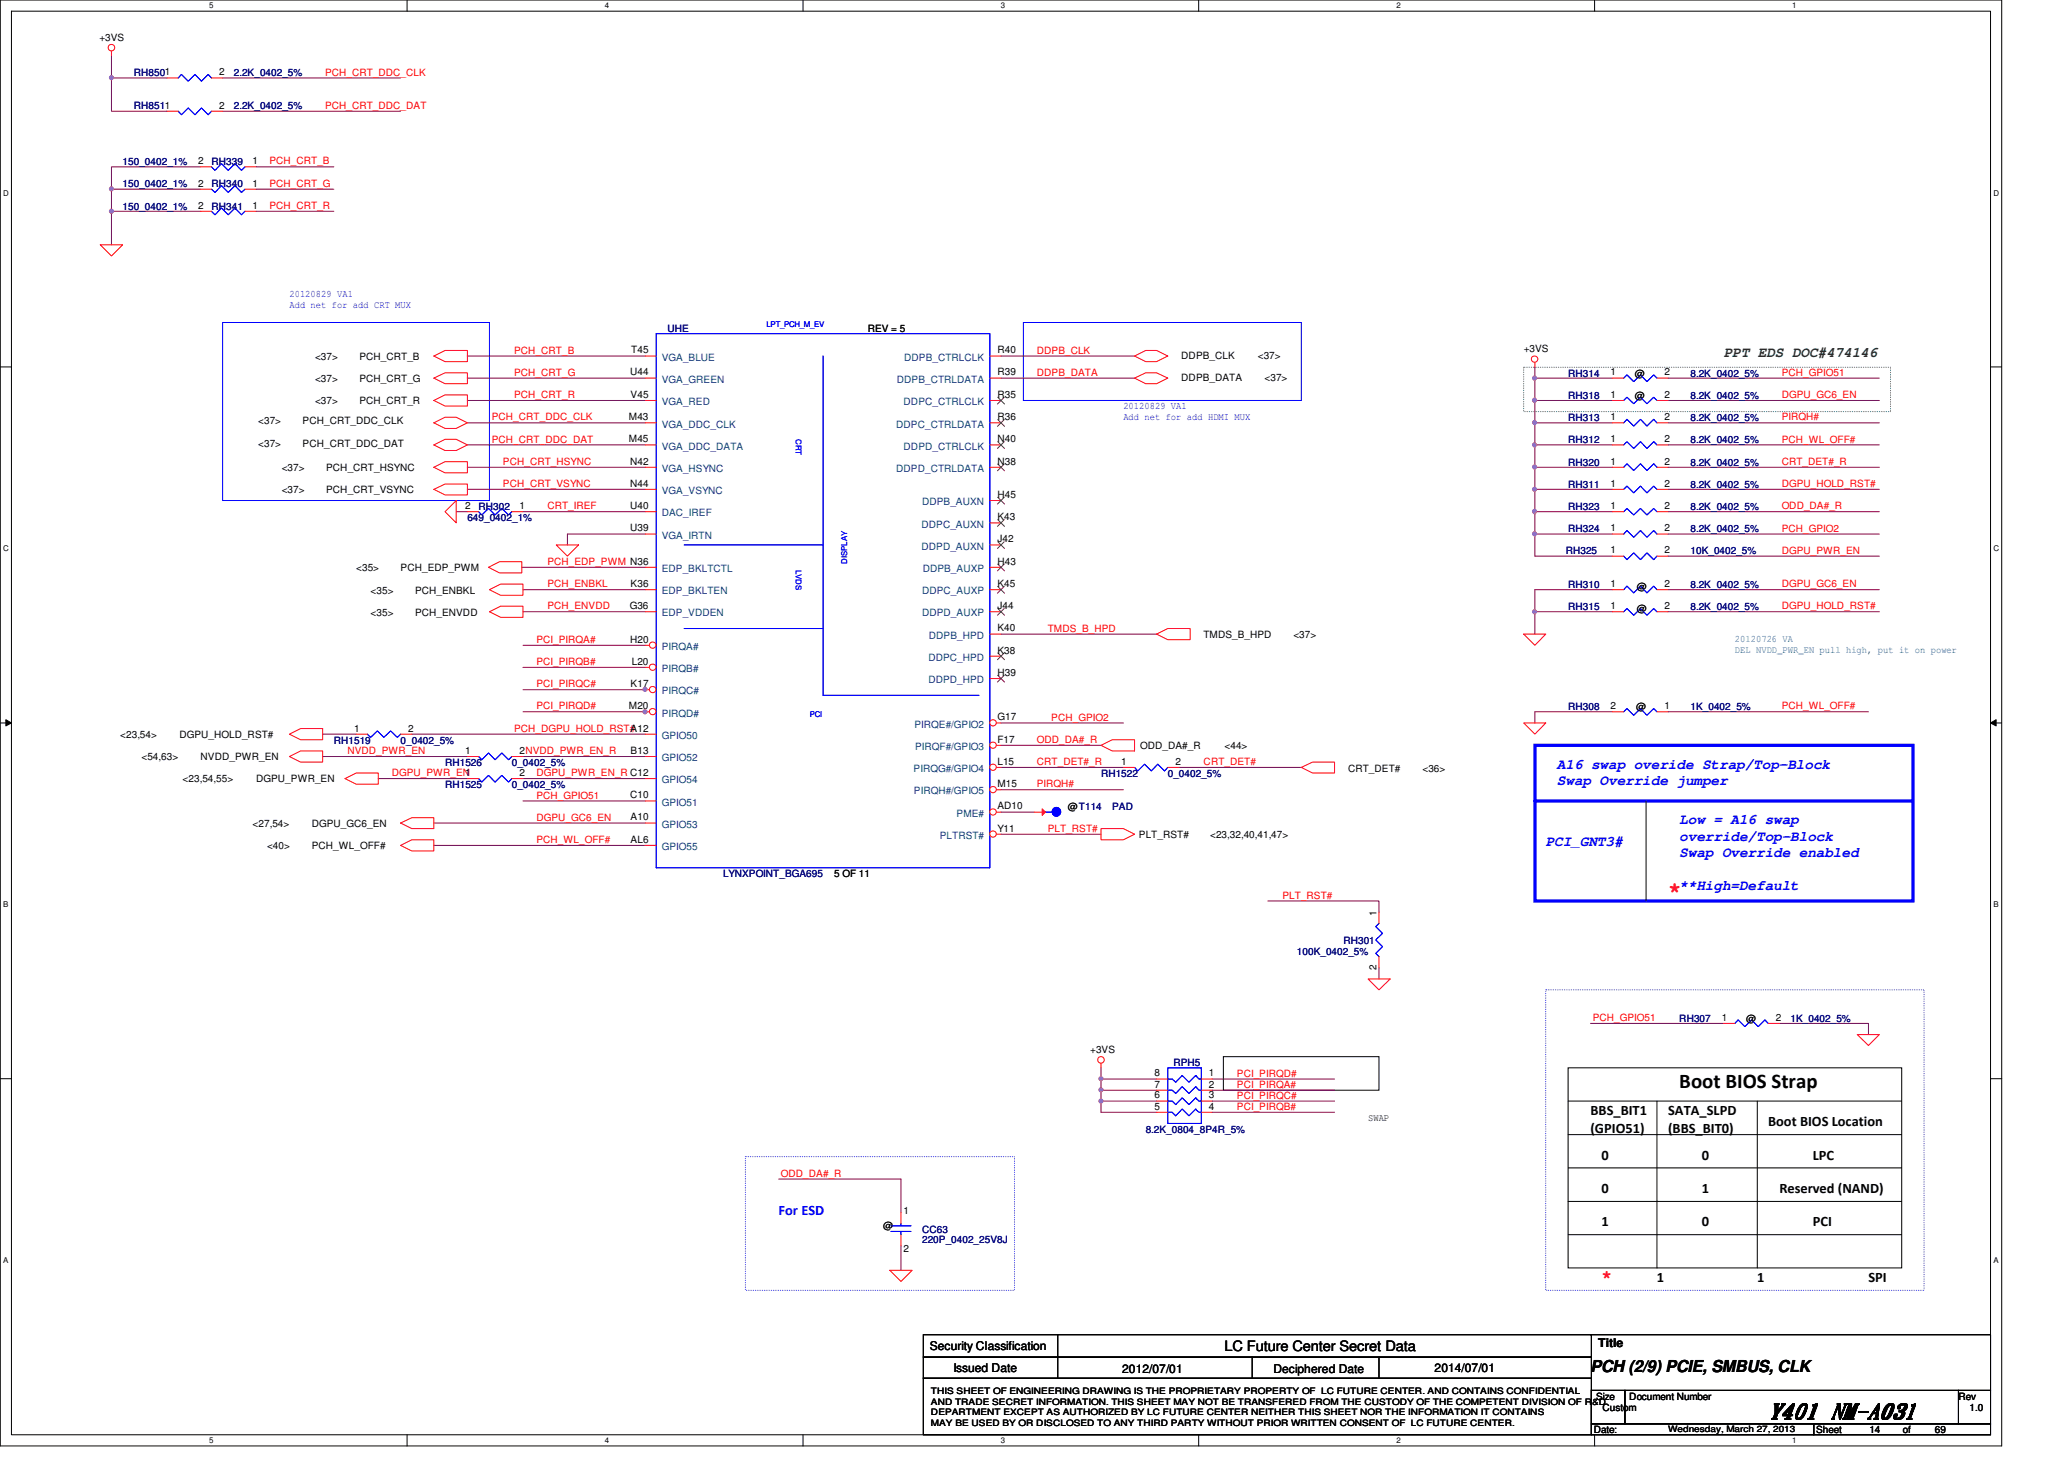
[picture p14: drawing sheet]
<svg xmlns="http://www.w3.org/2000/svg" width="297mm" height="210mm" viewBox="0 0 297 210" stroke-linecap="round" stroke-linejoin="round" font-family="sans-serif">
<defs><g id="words">
<text font-size="3.2" fill="#f00" x="240.1" y="129">*</text>
<g font-size="3">
<text x="241.7" y="156.5">Boot BIOS Strap</text>
<text x="254.5" y="204">Y401 NM-A031</text>
</g>
<text font-size="2.5" fill="#f00" x="230.5" y="184.5">*</text>
<text font-size="2.4" x="228.9" y="197.4">PCH (2/9) PCIE, SMBUS, CLK</text>
<text font-size="2.1" fill="#008000" x="248.1" y="51.4">PPT EDS DOC#474146</text>
<g font-size="2.1" fill="#00f">
<text x="224.1" y="110.6">A16 swap overide Strap/Top-Block</text>
<text x="224.1" y="112.9">Swap Override jumper</text>
<text x="241.7" y="118.6">Low = A16 swap</text>
<text x="222.5" y="121.8">PCI_GNT3#</text>
<text x="241.7" y="120.9">override/Top-Block</text>
<text x="241.7" y="123.3">Swap Override enabled</text>
<text x="241.7" y="128.1">**High=Default</text>
<text x="112.1" y="174.8">For ESD</text>
</g>
<g font-size="2.1">
<text x="228.9" y="160.4">BBS_BIT1</text>
<text x="240.1" y="160.4">SATA_SLPD</text>
<text x="228.9" y="162.9">(GPIO51)</text>
<text x="230.5" y="166.8">0</text>
<text x="240.1" y="162.9">(BBS_BIT0)</text>
<text x="244.9" y="166.8">0</text>
<text x="254.5" y="162">Boot BIOS Location</text>
<text x="260.9" y="166.8">LPC</text>
<text x="230.5" y="171.6">0</text>
<text x="244.9" y="171.6">1</text>
<text x="256.1" y="171.6">Reserved (NAND)</text>
<text x="230.5" y="176.4">1</text>
<text x="244.9" y="176.4">0</text>
<text x="260.9" y="176.4">PCI</text>
<text x="238.5" y="184.4">1</text>
<text x="252.9" y="184.4">1</text>
<text x="268.9" y="184.4">SPI</text>
<text x="176.2" y="194.4">LC Future Center Secret Data</text>
</g>
<g font-size="1.7">
<text x="133.8" y="194.3">Security Classification</text>
<text x="137.2" y="197.3">Issued Date</text>
<text x="161.5" y="197.5">2012/07/01</text>
<text x="183.3" y="197.5">Deciphered Date</text>
<text x="206.5" y="197.3">2014/07/01</text>
<text x="230" y="193.8">Title</text>
</g>
<g font-size="1.4">
<text x="14.3" y="5.8">+3VS</text>
<text x="31.5" y="10.8">2</text>
<text x="31.5" y="15.6">2</text>
<text x="28.5" y="23.6">2</text>
<text x="36.4" y="23.6">1</text>
<text x="28.5" y="26.8">2</text>
<text x="36.4" y="26.8">1</text>
<text x="28.5" y="30">2</text>
<text x="36.4" y="30">1</text>
<text x="124.9" y="47.8">REV = 5</text>
<text x="45.3" y="51.8">&lt;37&gt;</text>
<text x="51.7" y="51.8">PCH_CRT_B</text>
<text x="90.8" y="50.8">T45</text>
<text x="143.5" y="50.8">R40</text>
<text x="170" y="51.6">DDPB_CLK</text>
<text x="181" y="51.6">&lt;37&gt;</text>
<text x="219.3" y="50.6">+3VS</text>
<text x="45.3" y="55">&lt;37&gt;</text>
<text x="45.3" y="58.2">&lt;37&gt;</text>
<text x="51.7" y="55">PCH_CRT_G</text>
<text x="51.7" y="58.2">PCH_CRT_R</text>
<text x="90.7" y="54">U44</text>
<text x="90.8" y="57.2">V45</text>
<text x="143.5" y="54">R39</text>
<text x="143.5" y="57.2">R35</text>
<text x="170" y="54.8">DDPB_DATA</text>
<text x="182" y="54.8">&lt;37&gt;</text>
<text x="231.8" y="54">1</text>
<text x="231.8" y="57.2">1</text>
<text x="235.3" y="54.2">@</text>
<text x="235.3" y="57.4">@</text>
<text x="239.6" y="54">2</text>
<text x="239.6" y="57.2">2</text>
<text x="37.2" y="61">&lt;37&gt;</text>
<text x="37.2" y="64.3">&lt;37&gt;</text>
<text x="43.6" y="61">PCH_CRT_DDC_CLK</text>
<text x="43.6" y="64.3">PCH_CRT_DDC_DAT</text>
<text x="90.5" y="60.5">M43</text>
<text x="90.5" y="63.6">M45</text>
<text x="143.5" y="60.5">R36</text>
<text x="143.5" y="63.6">N40</text>
<text x="231.8" y="63.6">1</text>
<text x="231.8" y="60.5">1</text>
<text x="239.6" y="63.6">2</text>
<text x="239.6" y="60.5">2</text>
<text x="40.6" y="67.8">&lt;37&gt;</text>
<text x="40.6" y="71">&lt;37&gt;</text>
<text x="46.9" y="67.8">PCH_CRT_HSYNC</text>
<text x="46.9" y="71">PCH_CRT_VSYNC</text>
<text x="90.7" y="70">N44</text>
<text x="90.7" y="66.8">N42</text>
<text x="143.5" y="66.8">N38</text>
<text x="143.5" y="71.6">H45</text>
<text x="231.8" y="70">1</text>
<text x="231.8" y="66.8">1</text>
<text x="239.6" y="70">2</text>
<text x="239.6" y="66.8">2</text>
<text x="67" y="73.2">2</text>
<text x="74.8" y="73.2">1</text>
<text x="90.7" y="73.2">U40</text>
<text x="90.7" y="76.5">U39</text>
<text x="143.5" y="74.8">K43</text>
<text x="231.8" y="73.2">1</text>
<text x="231.8" y="76.5">1</text>
<text x="239.6" y="73.2">2</text>
<text x="239.6" y="76.5">2</text>
<text x="51.3" y="82.2">&lt;35&gt;</text>
<text x="57.7" y="82.2">PCH_EDP_PWM</text>
<text x="143.5" y="78">J42</text>
<text x="143.5" y="81.2">H43</text>
<text x="231.8" y="79.6">1</text>
<text x="239.6" y="79.6">2</text>
<text x="53.3" y="85.4">&lt;35&gt;</text>
<text x="53.3" y="88.6">&lt;35&gt;</text>
<text x="59.7" y="85.4">PCH_ENBKL</text>
<text x="59.7" y="88.6">PCH_ENVDD</text>
<text x="90.6" y="87.6">G36</text>
<text x="90.8" y="84.5">K36</text>
<text x="143.5" y="84.5">K45</text>
<text x="143.5" y="87.6">J44</text>
<text x="231.8" y="87.6">1</text>
<text x="231.8" y="84.5">1</text>
<text x="235.6" y="88.1">@</text>
<text x="235.6" y="84.9">@</text>
<text x="239.6" y="87.6">2</text>
<text x="239.6" y="84.5">2</text>
<text x="90.7" y="92.5">H20</text>
<text x="90.9" y="95.6">L20</text>
<text x="143.5" y="90.8">K40</text>
<text x="143.5" y="94">K38</text>
<text x="173.2" y="91.8">TMDS_B_HPD</text>
<text x="186.1" y="91.8">&lt;37&gt;</text>
<text x="90.8" y="98.8">K17</text>
<text x="143.5" y="97.2">H39</text>
<text x="17.3" y="106.2">&lt;23,54&gt;</text>
<text x="25.8" y="106.2">DGPU_HOLD_RST#</text>
<text x="51" y="105.2">1</text>
<text x="58.8" y="105.2">2</text>
<text x="90.5" y="102">M20</text>
<text x="90.8" y="105.2">A12</text>
<text x="143.5" y="103.6">G17</text>
<text x="143.5" y="106.8">F17</text>
<text x="164.1" y="107.8">ODD_DA#_R</text>
<text x="176.2" y="107.8">&lt;44&gt;</text>
<text x="231.8" y="102">2</text>
<text x="235.5" y="102.2">@</text>
<text x="239.6" y="102">1</text>
<text x="20.4" y="109.4">&lt;54,63&gt;</text>
<text x="26.3" y="112.6">&lt;23,54,55&gt;</text>
<text x="28.9" y="109.4">NVDD_PWR_EN</text>
<text x="36.9" y="112.6">DGPU_PWR_EN</text>
<text x="67" y="111.6">1</text>
<text x="67" y="108.5">1</text>
<text x="74.8" y="111.6">2</text>
<text x="74.8" y="108.5">2NVDD_PWR_EN_R</text>
<text x="90.8" y="108.5">B13</text>
<text x="143.5" y="110">L15</text>
<text x="143.5" y="113.2">M15</text>
<text x="161.4" y="110">1</text>
<text x="169.2" y="110">2</text>
<text x="194" y="111">CRT_DET#</text>
<text x="204.7" y="111">&lt;36&gt;</text>
<text x="36.4" y="119">&lt;27,54&gt;</text>
<text x="44.9" y="119">DGPU_GC6_EN</text>
<text x="90.7" y="114.9">C10</text>
<text x="90.8" y="118">A10</text>
<text x="143.5" y="119.6">Y11</text>
<text x="143.5" y="116.5">AD10</text>
<text x="153.7" y="116.6">@T114</text>
<text x="38.4" y="122.2">&lt;40&gt;</text>
<text x="44.9" y="122.2">PCH_WL_OFF#</text>
<text x="90.8" y="121.2">AL6</text>
<text x="163.9" y="120.6">PLT_RST#</text>
<text x="174.2" y="120.6">&lt;23,32,40,41,47&gt;</text>
<text x="120.1" y="126.2">5 OF 11</text>
<text x="198.1" y="131.7" transform="rotate(-90 198.1 131.7)">1</text>
<text x="198.1" y="139.5" transform="rotate(-90 198.1 139.5)">2</text>
<text x="247.8" y="146.9">1</text>
<text x="251.3" y="147">@</text>
<text x="255.6" y="146.9">2</text>
<text x="156.9" y="151.5">+3VS</text>
<text x="166.2" y="154.9">8</text>
<text x="174" y="154.9">1</text>
<text x="166.2" y="156.5">7</text>
<text x="166.2" y="158">6</text>
<text x="166.2" y="159.6">5</text>
<text x="174" y="156.5">2</text>
<text x="174" y="158">3</text>
<text x="174" y="159.6">4</text>
<text x="196.9" y="161.2">SWAP</text>
<text x="127.1" y="176.7">@</text>
<text x="130" y="174.6">1</text>
<text x="130" y="180.1">2</text>
<text x="229.7" y="201.4">Size</text>
<text x="230.6" y="203">Custom</text>
<text x="234.5" y="201.4">Document Number</text>
<text x="281.9" y="201.4">Rev</text>
<text x="283.5" y="203">1.0</text>
<text x="229.4" y="206.2">Date:</text>
<text x="261.4" y="206.2">Sheet</text>
<text x="269" y="206.2">14</text>
<text x="273.9" y="206.2">of</text>
<text x="278.5" y="206.2">69</text>
</g>
<g font-size="1.4" fill="#000080">
<text x="19.3" y="11">RH8501</text>
<text x="33.7" y="11">2.2K_0402_5%</text>
<text x="19.3" y="15.7">RH8511</text>
<text x="33.7" y="15.7">2.2K_0402_5%</text>
<text x="17.6" y="23.7">150_0402_1%</text>
<text x="30.4" y="23.7">RH339</text>
<text x="17.6" y="27">150_0402_1%</text>
<text x="30.4" y="27">RH340</text>
<text x="17.6" y="30.2">150_0402_1%</text>
<text x="30.4" y="30.2">RH341</text>
<text x="96.1" y="47.8">UHE</text>
<text x="225.7" y="54.2">RH314</text>
<text x="225.7" y="57.4">RH318</text>
<text x="243.3" y="54.2">8.2K_0402_5%</text>
<text x="243.3" y="57.4">8.2K_0402_5%</text>
<text x="225.7" y="63.8">RH312</text>
<text x="225.7" y="60.6">RH313</text>
<text x="243.3" y="63.8">8.2K_0402_5%</text>
<text x="243.3" y="60.6">8.2K_0402_5%</text>
<text x="225.7" y="70.2">RH311</text>
<text x="225.7" y="67">RH320</text>
<text x="243.3" y="70.2">8.2K_0402_5%</text>
<text x="243.3" y="67">8.2K_0402_5%</text>
<text x="67.3" y="75">649_0402_1%</text>
<text x="68.9" y="73.4">RH302</text>
<text x="225.7" y="73.4">RH323</text>
<text x="225.7" y="76.6">RH324</text>
<text x="243.3" y="73.4">8.2K_0402_5%</text>
<text x="243.3" y="76.6">8.2K_0402_5%</text>
<text x="225.3" y="79.8">RH325</text>
<text x="243.3" y="79.8">10K_0402_5%</text>
<text x="225.7" y="87.8">RH315</text>
<text x="225.7" y="84.6">RH310</text>
<text x="243.3" y="87.8">8.2K_0402_5%</text>
<text x="243.3" y="84.6">8.2K_0402_5%</text>
<text x="48" y="107">RH1519</text>
<text x="57.7" y="107">0_0402_5%</text>
<text x="225.7" y="102.2">RH308</text>
<text x="243.3" y="102.2">1K_0402_5%</text>
<text x="64" y="113.4">RH1525</text>
<text x="64" y="110.2">RH1526</text>
<text x="73.7" y="113.4">0_0402_5%</text>
<text x="73.7" y="110.2">0_0402_5%</text>
<text x="158.5" y="111.8">RH1522</text>
<text x="168.1" y="111.8">0_0402_5%</text>
<text x="160.1" y="116.6">PAD</text>
<text x="104.1" y="126.2">LYNXPOINT_BGA695</text>
<text x="186.6" y="137.4">100K_0402_5%</text>
<text x="193.3" y="135.8">RH301</text>
<text x="241.7" y="147">RH307</text>
<text x="257.7" y="147">1K_0402_5%</text>
<text x="168.9" y="153.4">RPH5</text>
<text x="164.9" y="163">8.2K_0804_8P4R_5%</text>
<text x="132.7" y="177.4">CC63</text>
<text x="132.7" y="178.8">220P_0402_25V8J</text>
</g>
<g font-size="1.4" fill="#f00">
<text x="46.8" y="10.9">PCH_CRT_DDC_CLK</text>
<text x="46.8" y="15.7">PCH_CRT_DDC_DAT</text>
<text x="38.8" y="23.7">PCH_CRT_B</text>
<text x="38.8" y="26.9">PCH_CRT_G</text>
<text x="38.8" y="30.1">PCH_CRT_R</text>
<text x="74" y="50.9">PCH_CRT_B</text>
<text x="149.2" y="50.9">DDPB_CLK</text>
<text x="74" y="57.3">PCH_CRT_R</text>
<text x="74" y="54.1">PCH_CRT_G</text>
<text x="149.2" y="54.1">DDPB_DATA</text>
<text x="256.4" y="57.3">DGPU_GC6_EN</text>
<text x="256.4" y="54.1">PCH_GPIO51</text>
<text x="70.8" y="60.5">PCH_CRT_DDC_CLK</text>
<text x="70.8" y="63.7">PCH_CRT_DDC_DAT</text>
<text x="256.4" y="63.7">PCH_WL_OFF#</text>
<text x="256.4" y="60.5">PIRQH#</text>
<text x="72.4" y="70.1">PCH_CRT_VSYNC</text>
<text x="72.4" y="66.9">PCH_CRT_HSYNC</text>
<text x="256.4" y="70.1">DGPU_HOLD_RST#</text>
<text x="256.4" y="66.9">CRT_DET#_R</text>
<text x="78.8" y="73.3">CRT_IREF</text>
<text x="256.4" y="73.3">ODD_DA#_R</text>
<text x="256.4" y="76.5">PCH_GPIO2</text>
<text x="78.8" y="81.3">PCH_EDP_PWM N36</text>
<text x="256.4" y="79.7">DGPU_PWR_EN</text>
<text x="78.8" y="84.5">PCH_ENBKL</text>
<text x="78.8" y="87.7">PCH_ENVDD</text>
<text x="256.4" y="84.5">DGPU_GC6_EN</text>
<text x="256.4" y="87.7">DGPU_HOLD_RST#</text>
<text x="77.2" y="92.5">PCI_PIRQA#</text>
<text x="77.2" y="95.7">PCI_PIRQB#</text>
<text x="150.8" y="90.9">TMDS_B_HPD</text>
<text x="77.2" y="98.9">PCI_PIRQC#</text>
<text x="74" y="105.3">PCH_DGPU_HOLD_RST#</text>
<text x="77.2" y="102.1">PCI_PIRQD#</text>
<text x="149.2" y="106.9">ODD_DA#_R</text>
<text x="151.3" y="103.7">PCH_GPIO2</text>
<text x="256.4" y="102.1">PCH_WL_OFF#</text>
<text x="50" y="108.5">NVDD_PWR_EN</text>
<text x="56.4" y="111.7">DGPU_PWR_EN</text>
<text x="77.2" y="111.7">DGPU_PWR_EN_R C12</text>
<text x="149.2" y="110.1">CRT_DET#_R</text>
<text x="149.2" y="113.3">PIRQH#</text>
<text x="173.2" y="110.1">CRT_DET#</text>
<text x="77.2" y="114.9">PCH_GPIO51</text>
<text x="77.2" y="118.1">DGPU_GC6_EN</text>
<text x="150.8" y="119.7">PLT_RST#</text>
<text x="77.2" y="121.3">PCH_WL_OFF#</text>
<text x="184.6" y="129.3">PLT_RST#</text>
<text x="229.2" y="146.9">PCH_GPIO51</text>
<text x="178" y="154.9">PCI_PIRQD#</text>
<text x="178" y="158.1">PCI_PIRQC#</text>
<text x="178" y="156.5">PCI_PIRQA#</text>
<text x="178" y="159.7">PCI_PIRQB#</text>
<text x="112.4" y="169.3">ODD_DA#_R</text>
</g>
<g font-size="1.4" fill="#00f">
<text x="41.7" y="42.8">20120829 VA1</text>
<text x="41.7" y="44.4">Add net for add CRT MUX</text>
<text x="161.7" y="58.8">20120829 VA1</text>
<text x="161.7" y="60.4">Add net for add HDMI MUX</text>
</g>
<g font-size="1.4" fill="#004080">
<text x="95.2" y="51.9">VGA_BLUE</text>
<text x="130.1" y="51.9">DDPB_CTRLCLK</text>
<text x="95.2" y="55.1">VGA_GREEN</text>
<text x="95.2" y="58.3">VGA_RED</text>
<text x="129.1" y="55.1">DDPB_CTRLDATA</text>
<text x="130" y="58.3">DDPC_CTRLCLK</text>
<text x="95.2" y="61.5">VGA_DDC_CLK</text>
<text x="95.2" y="64.7">VGA_DDC_DATA</text>
<text x="129" y="61.5">DDPC_CTRLDATA</text>
<text x="130" y="64.7">DDPD_CTRLCLK</text>
<text x="95.2" y="71.1">VGA_VSYNC</text>
<text x="95.2" y="67.9">VGA_HSYNC</text>
<text x="129" y="67.9">DDPD_CTRLDATA</text>
<text x="95.2" y="74.3">DAC_IREF</text>
<text x="95.2" y="77.5">VGA_IRTN</text>
<text x="132.6" y="75.9">DDPC_AUXN</text>
<text x="132.7" y="72.7">DDPB_AUXN</text>
<text x="95.2" y="82.3">EDP_BKLTCTL</text>
<text x="132.6" y="79.1">DDPD_AUXN</text>
<text x="132.8" y="82.3">DDPB_AUXP</text>
<text x="95.2" y="85.5">EDP_BKLTEN</text>
<text x="95.2" y="88.7">EDP_VDDEN</text>
<text x="132.7" y="85.5">DDPC_AUXP</text>
<text x="132.7" y="88.7">DDPD_AUXP</text>
<text x="95.2" y="93.5">PIRQA#</text>
<text x="133.6" y="95.1">DDPC_HPD</text>
<text x="133.7" y="91.9">DDPB_HPD</text>
<text x="95.2" y="96.7">PIRQB#</text>
<text x="95.2" y="99.9">PIRQC#</text>
<text x="133.6" y="98.3">DDPD_HPD</text>
<text x="95.2" y="103.1">PIRQD#</text>
<text x="95.2" y="106.3">GPIO50</text>
<text x="131.6" y="104.7">PIRQE#/GPIO2</text>
<text x="131.7" y="107.9">PIRQF#/GPIO3</text>
<text x="95.2" y="109.5">GPIO52</text>
<text x="95.2" y="112.7">GPIO54</text>
<text x="131.5" y="111.1">PIRQG#/GPIO4</text>
<text x="95.2" y="115.9">GPIO51</text>
<text x="95.2" y="119.1">GPIO53</text>
<text x="131.5" y="114.3">PIRQH#/GPIO5</text>
<text x="137.7" y="117.5">PME#</text>
<text x="95.2" y="122.3">GPIO55</text>
<text x="135.3" y="120.7">PLTRST#</text>
</g>
<g font-size="1.4" fill="#008080">
<text x="249.7" y="92.4">20120726 VA</text>
<text x="249.7" y="94">DEL NVDD_PWR_EN pull high, put it on power</text>
</g>
<g font-size="1.3">
<text x="134" y="200.6">THIS SHEET OF ENGINEERING DRAWING IS THE PROPRIETARY PROPERTY OF LC FUTURE CENTER. AND CONTAINS CONFIDENTIAL</text>
<text x="134" y="202.1">AND TRADE SECRET INFORMATION. THIS SHEET MAY NOT BE TRANSFERED FROM THE CUSTODY OF THE COMPETENT DIVISION OF R&amp;D</text>
<text x="134" y="203.6">DEPARTMENT EXCEPT AS AUTHORIZED BY LC FUTURE CENTER NEITHER THIS SHEET NOR THE INFORMATION IT CONTAINS</text>
<text x="134" y="205.1">MAY BE USED BY OR DISCLOSED TO ANY THIRD PARTY WITHOUT PRIOR WRITTEN CONSENT OF LC FUTURE CENTER.</text>
<text x="240.1" y="206">Wednesday, March 27, 2013</text>
</g>
<g font-size="1.1">
<text x="30.1" y="1.1">5</text>
<text x="87" y="1.1">4</text>
<text x="144" y="1.1">3</text>
<text x="201" y="1.1">2</text>
<text x="257.9" y="1.1">1</text>
<text x=".5" y="28.2">D</text>
<text x="286.9" y="28.2">D</text>
<text x=".5" y="79.3">C</text>
<text x="286.9" y="79.3">C</text>
<text x=".5" y="130.6">B</text>
<text x="286.9" y="130.6">B</text>
<text x=".5" y="181.7">A</text>
<text x="286.9" y="181.7">A</text>
<text x="30.1" y="207.6">5</text>
<text x="87" y="207.6">4</text>
<text x="144" y="207.6">3</text>
<text x="201" y="207.6">2</text>
<text x="257.9" y="207.6">1</text>
</g>
<g font-size="1.1" fill="#00f">
<text x="110.3" y="47.1">LPT_PCH_M_EV</text>
<text x="114.5" y="63.2" transform="rotate(90 114.5 63.2)">CRT</text>
<text x="114.5" y="82" transform="rotate(90 114.5 82)">LVDS</text>
<text x="121.9" y="81.2" transform="rotate(-90 121.9 81.2)">DISPLAY</text>
<text x="116.5" y="103.1">PCI</text>
</g>
</g></defs>
<path d="M0 0h288.1v208h-288.1zM1.6 1.6h284.9v204.8h-284.9z" fill="none" stroke="#000" stroke-width=".14"/>
<g fill="#fff">
<path d="M30.1 .2h.6v1.2h-.6z"/>
<path d="M30.1 206.6h.6v1.2h-.6z"/>
</g>
<path d="M58.6 0v1.6M58.6 206.4v1.6" fill="none" stroke="#000" stroke-width=".14"/>
<g fill="#fff">
<path d="M87 .2h.6v1.2h-.6z"/>
<path d="M87 206.6h.6v1.2h-.6z"/>
</g>
<path d="M115.6 0v1.6M115.6 206.4v1.6" fill="none" stroke="#000" stroke-width=".14"/>
<g fill="#fff">
<path d="M144 .2h.6v1.2h-.6z"/>
<path d="M144 206.6h.6v1.2h-.6z"/>
</g>
<path d="M172.5 0v1.6M172.5 206.4v1.6" fill="none" stroke="#000" stroke-width=".14"/>
<g fill="#fff">
<path d="M201 .2h.5v1.2h-.5z"/>
<path d="M201 206.6h.5v1.2h-.5z"/>
</g>
<path d="M229.5 0v1.6M229.5 206.4v1.6" fill="none" stroke="#000" stroke-width=".14"/>
<g fill="#fff">
<path d="M257.9 .2h.6v1.2h-.6z"/>
<path d="M257.9 206.6h.6v1.2h-.6z"/>
<path d="M.5 27.2h.7v1.2h-.7z"/>
<path d="M286.9 27.2h.8v1.2h-.8z"/>
<path d="M.5 78.4h.7v1.1h-.7z"/>
<path d="M286.9 78.4h.8v1.1h-.8z"/>
</g>
<path d="M0 52.8h1.6M286.5 52.8h1.6" fill="none" stroke="#000" stroke-width=".14"/>
<g fill="#fff">
<path d="M.5 129.6h.7v1.2h-.7z"/>
<path d="M286.9 129.6h.7v1.2h-.7z"/>
</g>
<path d="M0 104h1.6M.8 103.5l.8 .5-.8 .4zM286.5 104h1.6M286.5 104l.8-.5v.9z" fill="none" stroke="#000" stroke-width=".14"/>
<path d="M.8 103.5l.8 .5-.8 .4zM286.5 104l.8-.5v.9z" fill="#000"/>
<g fill="#fff">
<path d="M.5 180.8h.7v1.1h-.7z"/>
<path d="M286.9 180.8h.7v1.1h-.7z"/>
</g>
<path d="M236.9 115.2v14.4M0 155.2h1.6M176.1 152h22.4v4.8h-22.4zM225.7 153.6h48v28.8h-48zM225.7 158.4h48M238.5 158.4v24M252.9 158.4v24M286.5 155.2h1.6M225.7 163.2h48M225.7 168h48M225.7 172.8h48M225.7 177.6h48" fill="none" stroke="#000" stroke-width=".14"/>
<path d="M222.5 142.4h54.4v43.2h-54.4zM107.3 166.4h38.7v19.2h-38.7z" fill="none" stroke="#00f" stroke-width=".14" stroke-dasharray="0 .3"/>
<path d="M220.9 107.2h54.4v22.4h-54.4zM220.9 115.2h54.4" fill="none" stroke="#00f" stroke-width=".47"/>
<path d="M219.3 52.8h52.8v6.4h-52.8z" fill="none" stroke="#008000" stroke-width=".14" stroke-dasharray="0 .3"/>
<path d="M32 46.4h38.4v25.6h-38.4zM147.3 46.4h40v11.2h-40z" fill="none" stroke="#00f" stroke-width=".14"/>
<path d="M65.7 73.6h1.6M67.3 60.8h25.6M67.3 64h25.6M75.3 73.6h17.6M92.9 76.8h-11.2v1.6M75.3 84.8h17.6M75.3 88h17.6M75.3 92.8h17.6M75.3 102.4h17.6" fill="none" stroke="#800040" stroke-width=".14"/>
<circle cx="92.8" cy="102.4" r=".3" fill="#f0f"/>
<circle cx="92.8" cy="102.4" r=".3" fill="none" stroke="#f0f" stroke-width=".14"/>
<path d="M75.3 99.2h17.6" fill="none" stroke="#800040" stroke-width=".14"/>
<circle cx="92.8" cy="99.2" r=".3" fill="#f0f"/>
<circle cx="92.8" cy="99.2" r=".3" fill="none" stroke="#f0f" stroke-width=".14"/>
<g fill="none" stroke="#800040" stroke-width=".14">
<path d="M220.9 64v3.2M75.3 96h17.6M75.3 115.2h17.6M144.1 104h17.6M144.1 110.4h17.6M144.1 113.6h17.6M144.1 107.2h14.3M144.1 116.8h4.8M232.1 102.4h-11.2v1.6M240.1 102.4h28.8M62.4 121.6h30.5M144.1 120h14.3"/>
<path d="M228.9 147.2h19.2M256.1 147.2h12.8v1.6"/>
</g>
<circle cx="220.9" cy="64" r=".3" fill="#f0f"/>
<circle cx="220.9" cy="64" r=".3" fill="none" stroke="#f0f" stroke-width=".14"/>
<path d="M232.1 54.4h-11.2v3.2h11.2M240.1 57.6h30.4M240.1 54.4h30.4M220.9 70.4h11.2M220.9 60.8v3.2h11.2M240.1 70.4h30.4M240.1 64h30.4" fill="none" stroke="#800040" stroke-width=".14"/>
<circle cx="220.9" cy="54.4" r=".3" fill="#f0f"/>
<circle cx="220.9" cy="54.4" r=".3" fill="none" stroke="#f0f" stroke-width=".14"/>
<path d="M232.1 67.2h-11.2v3.2" fill="none" stroke="#800040" stroke-width=".14"/>
<circle cx="220.9" cy="67.2" r=".3" fill="#f0f"/>
<circle cx="220.9" cy="67.2" r=".3" fill="none" stroke="#f0f" stroke-width=".14"/>
<path d="M220.9 57.6v3.2" fill="none" stroke="#800040" stroke-width=".14"/>
<circle cx="220.8" cy="57.6" r=".31" fill="#f0f"/>
<circle cx="220.8" cy="57.6" r=".31" fill="none" stroke="#f0f" stroke-width=".14"/>
<path d="M220.9 60.8h11.2" fill="none" stroke="#800040" stroke-width=".14"/>
<circle cx="220.9" cy="60.8" r=".3" fill="#f0f"/>
<circle cx="220.9" cy="60.8" r=".3" fill="none" stroke="#f0f" stroke-width=".14"/>
<path d="M240.1 60.8h30.4M220.9 88h11.2M240.1 84.8h30.4M240.1 88h30.4" fill="none" stroke="#800040" stroke-width=".14"/>
<circle cx="220.9" cy="88" r=".3" fill="#f0f"/>
<circle cx="220.9" cy="88" r=".3" fill="none" stroke="#f0f" stroke-width=".14"/>
<path d="M220.9 52.8v1.6M232.1 84.8h-11.2v6.4M158.4 155.2h8.1" fill="none" stroke="#800040" stroke-width=".14"/>
<circle cx="158.5" cy="155.2" r=".3" fill="#f0f"/>
<circle cx="158.5" cy="155.2" r=".3" fill="none" stroke="#f0f" stroke-width=".14"/>
<path d="M158.4 156.8h8.1" fill="none" stroke="#800040" stroke-width=".14"/>
<circle cx="158.5" cy="156.8" r=".3" fill="#f0f"/>
<circle cx="158.5" cy="156.8" r=".3" fill="none" stroke="#f0f" stroke-width=".14"/>
<path d="M158.4 158.4v1.6h8.1M158.4 153.6v4.8h8.1" fill="none" stroke="#800040" stroke-width=".14"/>
<circle cx="158.5" cy="158.4" r=".3" fill="#f0f"/>
<circle cx="158.5" cy="158.4" r=".3" fill="none" stroke="#f0f" stroke-width=".14"/>
<path d="M16 8v3.2M16 11.2h8M16 11.2v4.8h8M32 16h25.7M32 11.2h25.7" fill="none" stroke="#800040" stroke-width=".14"/>
<circle cx="16" cy="11.2" r=".3" fill="#f0f"/>
<circle cx="16" cy="11.2" r=".3" fill="none" stroke="#f0f" stroke-width=".14"/>
<g fill="none" stroke="#800040" stroke-width=".14">
<path d="M28.9 24h-12.9v3.2M67.3 57.6h25.6M67.3 54.4h25.6M67.3 51.2h25.6M144.1 51.2h19.2M144.1 54.4h19.2M67.3 70.4h25.6M67.3 67.2h25.6M240.1 67.2h30.4M75.1 81.6h17.8M144.1 91.2h22.4M46.4 105.6h4.9"/>
<path d="M46.4 108.8h20.9M54.4 112h12.9M59.3 105.6h33.6M75.3 112h17.6M75.3 108.8h17.6M169.7 110.4h17.6M182.5 129.6h16v1.6M198.5 139.2v1.6M174.5 158.4h17.6M174.5 155.2h17.6M174.5 156.8h17.6M112.1 169.6h17.6v4.8"/>
<path d="M129.7 179.2v3.6M174.5 160h17.6"/>
</g>
<circle cx="16" cy="27.2" r=".3" fill="#f0f"/>
<circle cx="16" cy="27.2" r=".3" fill="none" stroke="#f0f" stroke-width=".14"/>
<path d="M28.9 27.2h-12.9v3.2h12.9" fill="none" stroke="#800040" stroke-width=".14"/>
<circle cx="16" cy="30.4" r=".3" fill="#f0f"/>
<circle cx="16" cy="30.4" r=".3" fill="none" stroke="#f0f" stroke-width=".14"/>
<path d="M16 30.4v4.8M36.9 27.2h11.1M36.9 30.4h11.1M36.9 24h11.1M220.9 70.4v3.2M62.4 118.4h30.5" fill="none" stroke="#800040" stroke-width=".14"/>
<circle cx="220.9" cy="70.4" r=".3" fill="#f0f"/>
<circle cx="220.9" cy="70.4" r=".3" fill="none" stroke="#f0f" stroke-width=".14"/>
<circle cx="220.8" cy="73.6" r=".31" fill="#f0f"/>
<circle cx="220.8" cy="73.6" r=".31" fill="none" stroke="#f0f" stroke-width=".14"/>
<path d="M220.9 76.8v3.2h11.2M220.9 76.8h11.2M232.1 73.6h-11.2v3.2" fill="none" stroke="#800040" stroke-width=".14"/>
<circle cx="220.9" cy="76.8" r=".3" fill="#f0f"/>
<circle cx="220.9" cy="76.8" r=".3" fill="none" stroke="#f0f" stroke-width=".14"/>
<path d="M240.1 76.8h30.4M240.1 73.6h30.4M240.1 80h30.4" fill="none" stroke="#800040" stroke-width=".14"/>
<g fill="none" stroke="#f00" stroke-width=".14">
<path d="M16 7.4v.6M24 16h1.7M24 11.2h1.7M30.4 16h1.6M30.4 11.2h1.6M14.4 35.2h3.2l-1.6 1.6zM28.9 24h1.5M28.9 27.2h1.5M28.9 30.4h1.5M35.3 24h1.6M35.3 27.2h1.6M35.3 30.4h1.6"/>
<path d="M62.4 51.2l1.6-.8h3.3v1.6h-3.3zM62.4 54.4l1.6-.8h3.3v1.6h-3.3zM62.4 57.6l1.6-.8h3.3v1.6h-3.3zM163.3 51.2l1.6-.8h1.6l1.6 .8-1.6 .8h-1.6zM163.3 54.4l1.6-.8h1.6l1.6 .8-1.6 .8h-1.6zM220.9 52.2v.6M232.1 54.4h1.6M238.5 54.4h1.6M62.4 60.8l1.6-.8h1.7l1.6 .8-1.6 .8h-1.7zM62.4 64l1.6-.8h1.7l1.6 .8-1.6 .8h-1.7zM62.4 67.2l1.6-.8h3.3v1.6h-3.3zM62.4 70.4l1.6-.8h3.3v1.6h-3.3z"/>
<path d="M65.7 72v3.2l-1.7-1.6zM67.3 73.6h1.6M73.7 73.6h1.6M80 78.4h3.3l-1.6 1.6zM232.1 70.4h1.6M232.1 64h1.6M232.1 60.8h1.6M232.1 73.6h1.6M238.5 70.4h1.6M238.5 64h1.6M238.5 60.8h1.6M238.5 73.6h1.6"/>
<path d="M70.3 81.6l1.6-.8h3.2v1.6h-3.2zM70.4 84.8l1.6-.8h3.3v1.6h-3.3zM70.4 88l1.6-.8h3.3v1.6h-3.3zM166.5 91.2l1.6-.8h3.2v1.6h-3.2zM219.3 91.2h3.2l-1.6 1.6zM232.1 88h1.6M238.5 88h1.6M41.7 105.6l1.6-.8h3.1v1.6h-3.1zM41.7 108.8l1.6-.8h3.1v1.6h-3.1zM49.7 112l1.6-.8h3.1v1.6h-3.1zM51.3 105.6h1.6M57.7 118.4l1.6-.8h3.1v1.6h-3.1z"/>
<path d="M57.7 105.6h1.6M67.3 112h1.6M73.7 112h1.6M158.4 107.2l1.7-.8h3.2v1.6h-3.2zM158.4 119.2h3.3l1.6 .8-1.6 .8h-3.3zM161.7 110.4h1.6M168.1 110.4h1.6M187.3 110.4l1.6-.8h3.2v1.6h-3.2zM219.3 104h3.2l-1.6 1.6zM232.1 102.4h1.6M238.5 102.4h1.6M57.7 121.6l1.6-.8h3.1v1.6h-3.1z"/>
<path d="M198.5 131.2v1.6M198.5 137.6v1.6M158.4 153v.6M196.9 140.8h3.2l-1.6 1.6zM248.1 147.2h1.6M254.5 147.2h1.6M267.3 148.8h3.2l-1.6 1.6zM128.1 182.8h3.2l-1.6 1.6z"/>
<circle cx="16" cy="6.9" r=".47"/>
<circle cx="220.9" cy="51.7" r=".46"/>
<circle cx="158.4" cy="152.5" r=".47"/>
</g>
<path d="M132.9 192h96.1v3.2h-96.1zM132.9 195.2h96.1v3.1h-96.1zM132.9 198.3h96.1v8.1h-96.1zM152.2 192v6.3M180.2 195.2v3.1M198.5 195.2v3.1M228.9 192h57.6v8M229 200h4.8v4.9h-4.8zM229 204.9h32v1.5h-32zM233.8 200h48.1v4.9h-48.1zM261 204.9h25.5v1.5h-25.5zM281.9 200h4.6v4.9h-4.6z" fill="none" stroke="#000" stroke-width=".14"/>
<g fill="none" stroke="#00f" stroke-width=".14">
<path d="M25.7 16l.4 .5 1-1 1 1 .9-1 1 1 .4-.5M25.7 11.2l.4-.5 1 1 1-1 .9 1 1-1 .4 .5M30.4 24l.5 .5 1-1 .9 1 1-1 1 1 .5-.5M30.4 27.2l.5 .5 1-1 .9 1 1-1 1 1 .5-.5M30.4 30.4l.5 .5 1-1 .9 1 1-1 1 1 .5-.5M233.7 54.4l.4-.5 1 1 1-1 .9 1 1-1 .5 .5M68.9 73.6l.4 .5 1-.9 .9 .9 1-.9 1 .9 .5-.5M233.7 70.4l.4-.5 1 1 1-1 .9 1 1-1 .5 .5M233.7 64l.4-.5 1 1 1-1 .9 1 1-1 .5 .5M233.7 60.8l.4-.5 1 1 1-1 .9 1 1-1 .5 .5M233.7 73.6l.4-.4 1 .9 1-.9 .9 .9 1-.9 .5 .4M233.7 88l.4-.5 1 1 1-1 .9 1 1-1 .5 .5"/>
<path d="M52.9 105.6l.4 .5 1-.9 .9 .9 1-.9 1 .9 .5-.5M68.9 112l.4 .5 1-1 .9 1 1-1 1 1 .5-.5M163.3 110.4l.4 .5 1-1 1 1 .9-1 1 1 .5-.5M233.7 102.4l.4-.5 1 1 1-1 .9 1 1-1 .5 .5M198.5 132.8l-.5 .5 1 1-1 .9 1 1-1 1 .5 .4M249.7 147.2l.4-.5 1 1 1-1 .9 1 1-1 .5 .5"/>
</g>
<circle cx="152" cy="116.8" r=".63" fill="#00f"/>
<g fill="none" stroke="#00f" stroke-width=".14">
<path d="M150.4 116.8h1"/>
<circle cx="152" cy="116.8" r=".63"/>
</g>
<circle cx="152" cy="116.8" r=".63" fill="#00f"/>
<g fill="none" stroke="#00f" stroke-width=".14">
<path d="M150.4 116.8h1"/>
<circle cx="152" cy="116.8" r=".63"/>
</g>
<path d="M150 116.4l.4 .4-.4 .5z" fill="#f00"/>
<g fill="none" stroke="#f00" stroke-width=".14">
<path d="M92.9 51.2h1.5M92.9 54.4h1.5M92.9 57.6h1.5M232.1 57.6h1.6M238.5 57.6h1.6M92.9 60.8h1.5M92.9 73.6h1.5M92.9 76.8h1.5M232.1 67.2h1.6M232.1 76.8h1.6M238.5 67.2h1.6M238.5 76.8h1.6"/>
<path d="M92.9 81.6h1.5M92.9 84.8h1.5M92.9 88h1.5M232.1 84.8h1.6M238.5 84.8h1.6M67.3 108.8h1.6M73.7 108.8h1.6M148.9 116.8h1.5M150 116.4l.4 .4-.4 .5zM166.5 155.2h1.6M166.5 156.8h1.6M166.5 158.4h1.6"/>
<path d="M172.9 155.2h1.6M172.9 156.8h1.6M172.9 158.4h1.6M129.7 174.4v1.6M129.7 177.6v1.6M166.5 160h1.6M172.9 160h1.6"/>
</g>
<g fill="none" stroke="#00f" stroke-width=".14">
<path d="M94.4 48h48v76.8h-48zM118.4 51.2v48.8h22.5M233.7 57.6l.4-.5 1 1 1-1 .9 1 1-1 .5 .5M98.5 78.4h19.9M233.7 67.2l.4-.5 1 1 1-1 .9 1 1-1 .5 .5M233.7 76.8l.4-.5 1 1 1-1 .9 1 1-1 .5 .5M98.5 90.4h19.9M233.7 84.8l.4-.5 1 1 1-1 .9 1 1-1 .5 .5M68.9 108.8l.4 .5 1-1 .9 1 1-1 1 1 .5-.5M168.1 153.6h4.8v8h-4.8zM168.1 156.8h.6l.5 .5 .9-1 1 1 1-1 .4 .5h.4M172.1 154.7l.1 .2"/>
<path d="M172.1 156.3l.1 .2M172.1 157.9l.1 .2M172.9 155.2h-.4l-.4-.5-1 1-1-1-.9 1-.5-.5h-.6M172.9 158.4h-.4l-.4-.5-1 1-1-1-.9 1-.5-.5h-.6M128.2 177.2h2.9M128.2 176.4h2.9M129.7 176v.4M129.7 177.2v.4M172.9 160h-.4l-.4-.4-1 .9-1-.9-.9 .9-.5-.5h-.6"/>
</g>
<circle cx="93.9" cy="92.8" r=".46" fill="#fff"/>
<g fill="none" stroke="#f00" stroke-width=".14">
<path d="M92.9 92.8h.6"/>
<circle cx="93.9" cy="92.8" r=".46"/>
</g>
<circle cx="93.9" cy="96" r=".46" fill="#fff"/>
<g fill="none" stroke="#f00" stroke-width=".14">
<path d="M92.9 96h.6"/>
<circle cx="93.9" cy="96" r=".46"/>
</g>
<circle cx="93.9" cy="99.2" r=".46" fill="#fff"/>
<g fill="none" stroke="#f00" stroke-width=".14">
<path d="M92.9 99.2h.6"/>
<circle cx="93.9" cy="99.2" r=".46"/>
</g>
<circle cx="93.9" cy="102.4" r=".46" fill="#fff"/>
<g fill="none" stroke="#f00" stroke-width=".14">
<path d="M142.4 51.2h1.7M142.4 54.4h1.7M142.4 57.6h1.7M142.4 60.8h1.7M142.4 64h1.7M142.4 67.2h1.7M142.4 72h1.7M142.4 75.2h1.7M142.4 78.4h1.7M142.4 81.6h1.7M142.4 84.8h1.7M142.4 88h1.7"/>
<path d="M142.4 91.2h1.7M142.4 94.4h1.7M142.4 97.6h1.7M92.9 102.4h.6M92.9 105.6h1.5M92.9 108.8h1.5M92.9 112h1.5M92.9 115.2h1.5M92.9 118.4h1.5M92.9 121.6h1.5"/>
<circle cx="93.9" cy="102.4" r=".46"/>
</g>
<g fill="none" stroke="#804000" stroke-width=".14">
<path d="M143.6 57.1l1 1M144.5 57.1l-1 1M143.6 60.4l1 .9M143.6 63.5l1 1M143.6 66.8l1 .9M143.6 71.5l1 1M143.6 74.8l1 .9M143.6 77.9l1 1M144.5 60.4l-1 .9M144.5 63.5l-1 1M144.5 66.8l-1 .9M144.5 71.5l-1 1"/>
<path d="M144.5 74.8l-1 .9M144.5 77.9l-1 1M143.6 81.2l1 .9M143.6 84.4l1 .9M143.6 87.5l1 1M143.6 93.9l1 1M143.6 97.2l1 .9M144.5 81.2l-1 .9M144.5 84.4l-1 .9M144.5 87.5l-1 1M144.5 93.9l-1 1M144.5 97.2l-1 .9"/>
</g>
<circle cx="142.9" cy="104" r=".46" fill="#fff"/>
<g fill="none" stroke="#f00" stroke-width=".14">
<path d="M143.4 104h.7"/>
<circle cx="142.9" cy="104" r=".46"/>
</g>
<circle cx="142.9" cy="113.6" r=".46" fill="#fff"/>
<g fill="none" stroke="#f00" stroke-width=".14">
<path d="M143.4 113.6h.7"/>
<circle cx="142.9" cy="113.6" r=".46"/>
</g>
<circle cx="142.9" cy="116.8" r=".46" fill="#fff"/>
<g fill="none" stroke="#f00" stroke-width=".14">
<path d="M143.4 116.8h.7"/>
<circle cx="142.9" cy="116.8" r=".46"/>
</g>
<circle cx="142.9" cy="120" r=".46" fill="#fff"/>
<g fill="none" stroke="#f00" stroke-width=".14">
<path d="M143.4 120h.7"/>
<circle cx="142.9" cy="120" r=".46"/>
</g>
<circle cx="142.9" cy="110.4" r=".46" fill="#fff"/>
<g fill="none" stroke="#f00" stroke-width=".14">
<path d="M143.4 110.4h.7"/>
<circle cx="142.9" cy="110.4" r=".46"/>
</g>
<circle cx="142.9" cy="107.2" r=".46" fill="#fff"/>
<g fill="none" stroke="#f00" stroke-width=".14">
<path d="M92.9 70.4h1.5M92.9 67.2h1.5M92.9 64h1.5M232.1 80h1.6M238.5 80h1.6M143.4 107.2h.7"/>
<circle cx="142.9" cy="107.2" r=".46"/>
</g>
<path d="M233.7 80l.4 .5 1-1 1 1 .9-1 1 1 .5-.5" fill="none" stroke="#00f" stroke-width=".14"/>
<circle cx="92.8" cy="102.4" r=".3" fill="#f0f"/>
<circle cx="92.8" cy="102.4" r=".3" fill="none" stroke="#f0f" stroke-width=".14"/>
<circle cx="92.8" cy="99.2" r=".3" fill="#f0f"/>
<circle cx="92.8" cy="99.2" r=".3" fill="none" stroke="#f0f" stroke-width=".14"/>
<circle cx="220.9" cy="64" r=".3" fill="#f0f"/>
<circle cx="220.9" cy="64" r=".3" fill="none" stroke="#f0f" stroke-width=".14"/>
<circle cx="220.9" cy="54.4" r=".3" fill="#f0f"/>
<circle cx="220.9" cy="54.4" r=".3" fill="none" stroke="#f0f" stroke-width=".14"/>
<circle cx="220.9" cy="67.2" r=".3" fill="#f0f"/>
<circle cx="220.9" cy="67.2" r=".3" fill="none" stroke="#f0f" stroke-width=".14"/>
<circle cx="220.8" cy="57.6" r=".31" fill="#f0f"/>
<circle cx="220.8" cy="57.6" r=".31" fill="none" stroke="#f0f" stroke-width=".14"/>
<circle cx="220.9" cy="60.8" r=".3" fill="#f0f"/>
<circle cx="220.9" cy="60.8" r=".3" fill="none" stroke="#f0f" stroke-width=".14"/>
<circle cx="220.9" cy="88" r=".3" fill="#f0f"/>
<circle cx="220.9" cy="88" r=".3" fill="none" stroke="#f0f" stroke-width=".14"/>
<circle cx="158.5" cy="155.2" r=".3" fill="#f0f"/>
<circle cx="158.5" cy="155.2" r=".3" fill="none" stroke="#f0f" stroke-width=".14"/>
<circle cx="158.5" cy="156.8" r=".3" fill="#f0f"/>
<circle cx="158.5" cy="156.8" r=".3" fill="none" stroke="#f0f" stroke-width=".14"/>
<circle cx="158.5" cy="158.4" r=".3" fill="#f0f"/>
<circle cx="158.5" cy="158.4" r=".3" fill="none" stroke="#f0f" stroke-width=".14"/>
<circle cx="16" cy="11.2" r=".3" fill="#f0f"/>
<circle cx="16" cy="11.2" r=".3" fill="none" stroke="#f0f" stroke-width=".14"/>
<circle cx="16" cy="27.2" r=".3" fill="#f0f"/>
<circle cx="16" cy="27.2" r=".3" fill="none" stroke="#f0f" stroke-width=".14"/>
<circle cx="16" cy="30.4" r=".3" fill="#f0f"/>
<circle cx="16" cy="30.4" r=".3" fill="none" stroke="#f0f" stroke-width=".14"/>
<circle cx="220.9" cy="70.4" r=".3" fill="#f0f"/>
<circle cx="220.9" cy="70.4" r=".3" fill="none" stroke="#f0f" stroke-width=".14"/>
<circle cx="220.8" cy="73.6" r=".31" fill="#f0f"/>
<circle cx="220.8" cy="73.6" r=".31" fill="none" stroke="#f0f" stroke-width=".14"/>
<circle cx="220.9" cy="76.8" r=".3" fill="#f0f"/>
<circle cx="220.9" cy="76.8" r=".3" fill="none" stroke="#f0f" stroke-width=".14"/>
<use href="#words"/>
</svg>
